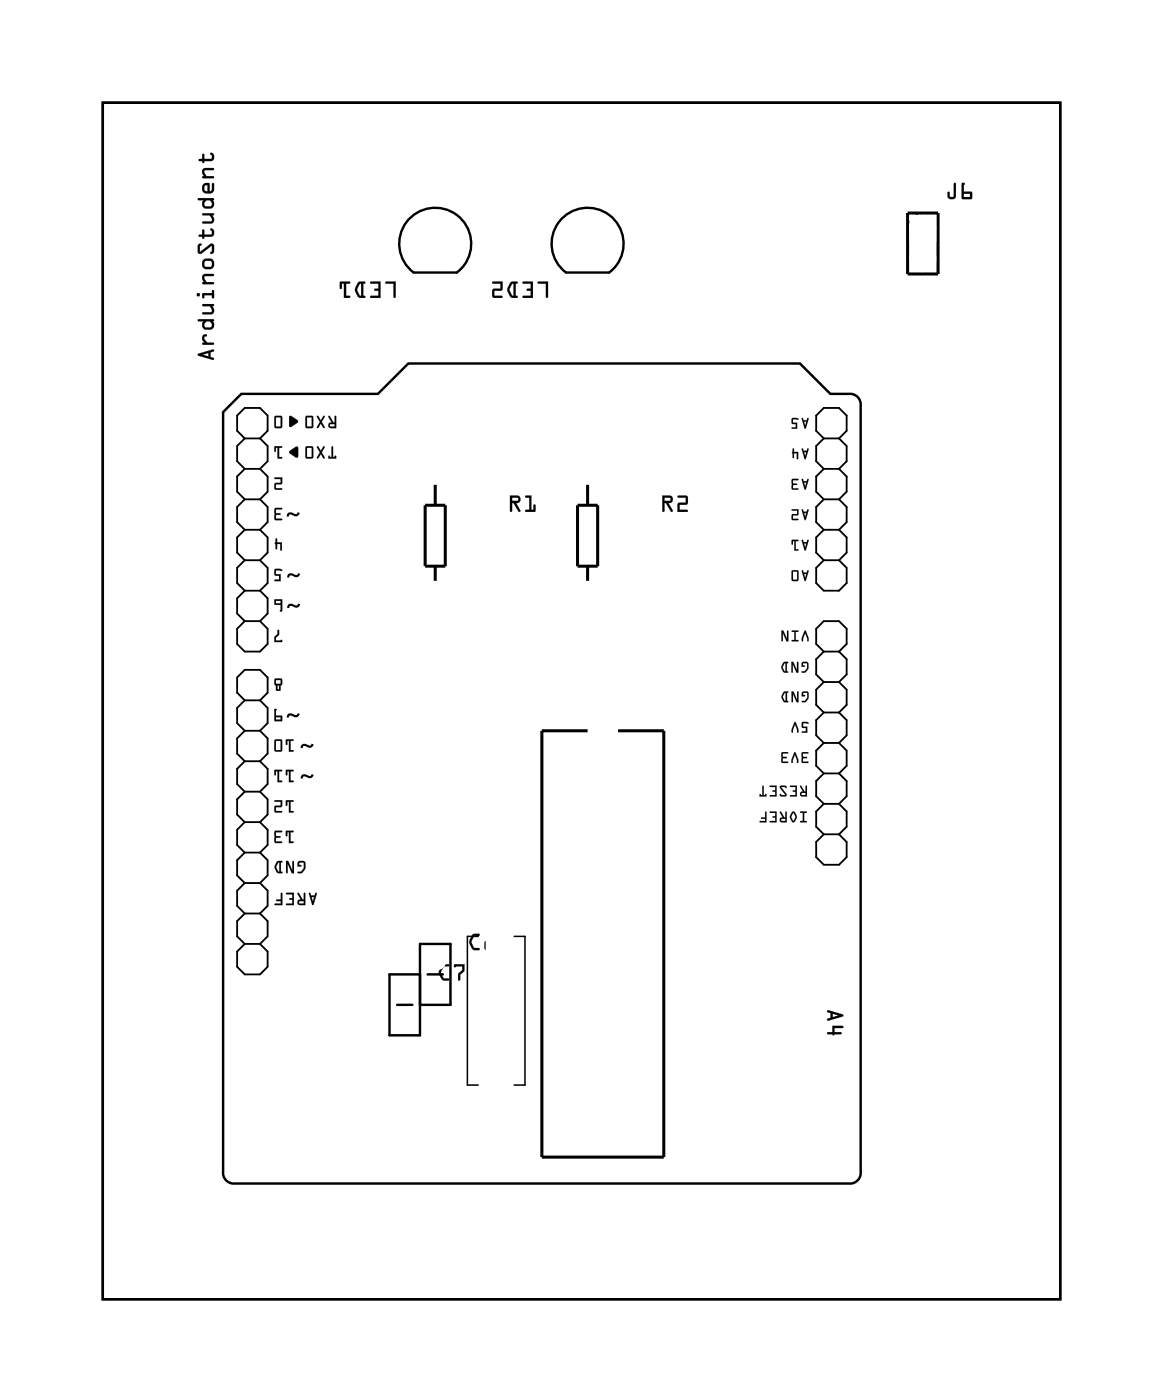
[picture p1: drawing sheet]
<svg xmlns="http://www.w3.org/2000/svg" width="97mm" height="117mm" viewBox="0 0 97 117" stroke-linecap="round" stroke-linejoin="round" font-family="sans-serif">
<path d="M8.6 8.6h79.8v99.8h-79.8zM34.4 18a3 3 0 0 1 4.2 .5 3 3 0 0 1-.5 4.2h-3.6a3 3 0 0 1-.1-4.7zM47.1 18a3 3 0 0 1 4.2 .5 3 3 0 0 1-.5 4.2h-3.6a3 3 0 0 1-.1-4.7zM20.1 32.9h11.4l2.5-2.6h32.7l2.5 2.6h1.5a.9 .9 0 0 1 1 .9v63.9a.9 .9 0 0 1-1 1h-51.1a.9 .9 0 0 1-1-1v-63.3zM33.1 83.8h1.3M35 81.3h-2.5v5.1h2.5v-7.7h2.5v5.1h-2.5M35.6 81.3h1.3" fill="none" stroke="#000" stroke-width=".2"/>
<path d="M8.6 8.6h79.8v99.8h-79.8z" fill="none" stroke="#000" stroke-width=".08"/>
<g fill="none" stroke="#000" stroke-width=".15">
<path d="M20.4 39.1h1.3M20.4 36.6h1.3M20.4 36.6l-.6-.7v-1.2l.6-.7h1.3l.6 .7v1.2l-.6 .7M20.4 36.6l-.6 .6v1.3l.6 .6M20.4 39.1l-.6 .6v1.3l.6 .6M21.7 36.6l.6 .6v1.3l-.6 .6M21.7 39.1l.6 .6v1.3l-.6 .6M68.7 36.6l-.7-.7v-1.2l.7-.7h1.2l.7 .7v1.2l-.7 .7M68.7 36.6l-.7 .6v1.3l.7 .6M68.7 39.1l-.7 .6v1.3l.7 .6M68.7 39.1h1.2M68.7 36.6h1.2"/>
<path d="M69.9 39.1l.7 .6v1.3l-.7 .6M69.9 36.6l.7 .6v1.3l-.7 .6M20.4 41.6h1.3M20.4 46.7h1.3M20.4 44.2h1.3M20.4 49.3h1.3M20.4 51.8l-.6 .6v1.3l.6 .6h1.3l.6-.6v-1.3l-.6-.6M20.4 58.4l-.6-.6v-1.3l.6-.6h1.3l.6 .6v1.3l-.6 .6M20.4 41.6l-.6 .7v1.3l.6 .6M20.4 44.2l-.6 .6v1.3l.6 .6M20.4 46.7l-.6 .7v1.2l.6 .7M20.4 49.3l-.6 .6v1.3l.6 .6"/>
<path d="M20.4 58.4l-.6 .6v1.3l.6 .7M20.4 58.4h1.3M20.4 51.8h1.3M21.7 41.6l.6 .7v1.3l-.6 .6M21.7 44.2l.6 .6v1.3l-.6 .6M21.7 46.7l.6 .7v1.2l-.6 .7M21.7 49.3l.6 .6v1.3l-.6 .6M21.7 58.4l.6 .6v1.3l-.6 .7M68.7 41.6l-.7 .7v1.3l.7 .6M68.7 44.2l-.7 .6v1.3l.7 .6M68.7 46.7l-.7 .7v1.2l.7 .7h1.2l.7-.7v-1.2l-.7-.7M68.7 54.3l-.7-.6v-1.3l.7-.6h1.2l.7 .6v1.3l-.7 .6"/>
<path d="M68.7 54.3l-.7 .7v1.3l.7 .6M68.7 56.9l-.7 .6v1.3l.7 .6M68.7 59.4l-.7 .7v1.2l.7 .7M68.7 41.6h1.2M68.7 46.7h1.2M68.7 44.2h1.2M68.7 54.3h1.2M68.7 56.9h1.2M68.7 59.4h1.2M69.9 41.6l.7 .7v1.3l-.7 .6M69.9 44.2l.7 .6v1.3l-.7 .6M69.9 54.3l.7 .7v1.3l-.7 .6"/>
<path d="M69.9 56.9l.7 .6v1.3l-.7 .6M69.9 59.4l.7 .7v1.2l-.7 .7M20.4 78.7l-.6 .7v1.2l.6 .7h1.3l.6-.7v-1.2l-.6-.7M20.4 78.7h1.3M20.4 76.2l-.6 .6v1.3l.6 .6M20.4 61l-.6 .6v1.3l.6 .6M20.4 63.5l-.6 .6v1.3l.6 .6M20.4 66l-.6 .7v1.2l.6 .7M20.4 68.6l-.6 .6v1.3l.6 .6M20.4 71.1l-.6 .6v1.3l.6 .7M20.4 73.7l-.6 .6v1.3l.6 .6M20.4 73.7h1.3"/>
<path d="M20.4 76.2h1.3M20.4 71.1h1.3M20.4 66h1.3M20.4 68.6h1.3M20.4 63.5h1.3M20.4 61h1.3M21.7 61l.6 .6v1.3l-.6 .6M21.7 63.5l.6 .6v1.3l-.6 .6M21.7 66l.6 .7v1.2l-.6 .7M21.7 68.6l.6 .6v1.3l-.6 .6M21.7 71.1l.6 .6v1.3l-.6 .7M21.7 73.7l.6 .6v1.3l-.6 .6"/>
<path d="M21.7 76.2l.6 .6v1.3l-.6 .6M68.7 62l-.7 .6v1.3l.7 .6M68.7 64.5l-.7 .6v1.3l.7 .6M68.7 67l-.7 .7v1.3l.7 .6M68.7 69.6l-.7 .6v1.3l.7 .6h1.2l.7-.6v-1.3l-.7-.6M68.7 62h1.2M68.7 64.5h1.2M68.7 69.6h1.2M68.7 67h1.2M69.9 62l.7 .6v1.3l-.7 .6M69.9 64.5l.7 .6v1.3l-.7 .6M69.9 67l.7 .7v1.3l-.7 .6"/>
</g>
<g fill="#000">
<path d="M22.9 37.2l.6 .1-.2 .1v.7h.2v.1l-.4 .1v-.9h-.1v.2l-.1 .1zM22.9 39.8h.6v.6h-.5v.3h.5v.1l-.5 .1-.1-.1v-.5h.5v-.3h-.5zM24.1 34.7h.2l.5 .5-.6 .4-.1-.1zM24.1 37.6l.6-.3h.1v.8l-.1 .1-.6-.4zM23 44.9h.1v.3h.4l-.1 .7v-.5h-.3v.4h-.1l-.1-.5zM23.1 52.5l.2 .1v.3l-.3 .3v.2h.5v.1l-.6 .1v-.5l.2-.2zM22.9 47.5l.4-.1a.11 .11 0 0 1 .2 .1 .11 .11 0 0 1-.1 .1h-.4v.3h.4v.6h-.5v-.2h.4v-.3l-.4-.1zM22.9 42.4h.6v.1h-.5v.3l.4 .1-.4 .1v.3h.5v.1h-.5l-.1-.1z"/>
<path d="M79.5 15.3h.2v1a.37 .37 0 0 1-.4 .3 .37 .37 0 0 1-.3-.3v-.2a.1 .1 0 0 1 .1-.1 .1 .1 0 0 1 .1 .1v.3h.3zM79.5 15.3v1.1h-.3l-.1-.4h-.1v.3a.35 .35 0 0 0 .3 .3 .35 .35 0 0 0 .4-.3v-1zM80.2 15.3l.1-.1a.09 .09 0 0 1 .1 .1 .09 .09 0 0 1-.1 .1v.6h.7v.6h-.9zM80.2 15.3v1.3h.8v-.6h-.7v-.6l.1-.1zM80.3 16.2v.2h.5v-.2zM80.3 16.2h.6v.2h-.6z"/>
<path d="M79.5 15.3h.2v1a.36 .36 0 0 1-.4 .3 .36 .36 0 0 1-.3-.3v-.3h.1l.1 .4h.3zM80.2 15.3h.2l-.1 .1v.6h.7v.6h-.8zM80.3 16.2v.2h.5v-.2z"/>
<path d="M16.5 29.5l1.3-.4v.2l-.3 .1v.4l.3 .1v.1l-1.3-.3zM16.5 29.5v.2l1.3 .3v-.2h-.3v-.4l.3-.1v-.2zM16.9 29.6l.5 .1v-.3zM16.9 29.6l.5-.2v.3zM16.9 28l.2-.1a.11 .11 0 0 1 .2 .1 .11 .11 0 0 1-.2 .1l-.1 .2 .3 .3h.5a.1 .1 0 0 1 0 .1 .1 .1 0 0 1 0 .1h-.9a.1 .1 0 0 1-.1-.1 .1 .1 0 0 1 .1-.1h.1l-.2-.2zM16.9 28v.4l.2 .2h-.2v.1h.9v-.1h-.5l-.3-.3v-.2l.2-.2zM16.5 26.6h1.3a.1 .1 0 0 1 .1 .1 .11 .11 0 0 1-.2 .1l.1 .2-.1 .4-.2 .1h-.4l-.3-.3 .2-.4h-.5zM16.5 26.7v.1h.5l-.1 .4 .1 .2 .6 .1 .2-.2v-.3l-.1-.2 .1-.1v-.1zM17.2 26.8l-.2 .2 .1 .3h.5l.1-.3-.2-.2zM17.2 26.8h.3l.2 .2-.1 .3h-.5l-.1-.3zM16.9 25.4h.9a.1 .1 0 0 1 0 .1 .1 .1 0 0 1-.1 0 .4 .4 0 0 1-.1 .7h-.7a.1 .1 0 0 1-.1-.1 .1 .1 0 0 1 .1-.1h.7l.1-.2-.2-.3h-.6zM16.9 25.4v.1h.6l.2 .5-.1 .1h-.7v.1h.7a.35 .35 0 0 0 .2-.5l-.1-.2h.1v-.1zM16.9 24.5l.8-.1v-.1a.1 .1 0 0 1 .1-.1 .1 .1 0 0 1 0 .1v.5a.1 .1 0 0 1 0 .1 .1 .1 0 0 1-.1-.1v-.2h-.7v.2a.1 .1 0 0 1-.1 .1 .1 .1 0 0 1-.1-.1zM16.9 24.5v.4l.1-.1v-.2h.7v.3l.1-.1v-.6h-.1v.3zM16.4 24.6a.15 .15 0 0 1 .3 0 .15 .15 0 0 1-.3 0zM16.4 24.6a.15 .15 0 0 0 .3 0 .15 .15 0 0 0-.3 0zM16.9 22.9l.2-.1h.7a.1 .1 0 0 1 0 .1 .1 .1 0 0 1 0 .1h-.7l-.1 .2 .2 .3h.6a.1 .1 0 0 1 0 .1 .1 .1 0 0 1 0 .1h-.9a.1 .1 0 0 1-.1-.1 .11 .11 0 0 1 .2-.1l-.2-.3zM16.9 22.9v.3l.1 .3-.1 .1v.1h.9v-.2h-.6l-.2-.3 .1-.2h.7v-.1h-.7zM16.8 22a.51 .51 0 0 1 1 0 .51 .51 0 0 1-1 0zM16.9 22a.49 .49 0 0 0 .9 0 .49 .49 0 0 0-.9 0zM17.1 21.8l-.1 .3 .1 .1 .4 .1 .1-.1v-.4zM17.1 21.8h.5l.1 .1v.3l-.2 .1h-.4l-.1-.2zM16.5 20.4l.2-.1a.13 .13 0 0 1 .1 .1 .13 .13 0 0 1-.1 .1v.5l.8-.6h.3v.6l-.2 .2a.13 .13 0 0 1-.1-.2 .13 .13 0 0 1 .2-.1l-.1-.4-.8 .6a.21 .21 0 0 1-.2 .1 .21 .21 0 0 1-.1-.2zM16.6 20.4l-.1 .6a.2 .2 0 0 0 .3 .1l.8-.6 .1 .4-.2 .2 .2 .1 .1-.2v-.5a.19 .19 0 0 0-.1-.2 .19 .19 0 0 0-.2 .1l-.8 .6-.1-.5 .2-.1zM16.9 19.2h.1v.4h.6l.1-.3-.2-.1v-.1a.21 .21 0 0 1 .3 0 .21 .21 0 0 1 0 .2v.3l-.1 .1h-.7v.2h-.1l-.1-.2-.2 .1a.1 .1 0 0 1-.1-.1 .1 .1 0 0 1 .1-.1h.2zM16.9 19.2v.4h-.3v.1h.3v.2h.1v-.2h.6a.37 .37 0 0 0 .2-.3 .37 .37 0 0 0-.2-.4l-.1 .1 .2 .2v.2l-.1 .1h-.6v-.4zM16.9 17.8h.9a.1 .1 0 0 1 0 .1 .1 .1 0 0 1-.1 .1 .4 .4 0 0 1-.1 .7h-.7a.1 .1 0 0 1-.1-.1 .1 .1 0 0 1 .1-.1h.7l.1-.2-.2-.3h-.6zM16.9 17.8v.1l.6 .1 .2 .4-.1 .1h-.7v.1h.7a.35 .35 0 0 0 .2-.5l-.1-.1 .1-.1v-.1zM16.5 16.5h1.3a.1 .1 0 0 1 .1 .1 .11 .11 0 0 1-.2 .1l.1 .2-.1 .4-.2 .1h-.4l-.3-.3 .2-.4h-.5zM16.5 16.6v.1h.5l-.1 .4 .1 .3h.6l.2-.2v-.3l-.1-.2 .1-.1v-.1zM17.2 16.7l-.2 .2 .1 .3h.5l.1-.3-.2-.2zM17.2 16.7h.3l.2 .2-.1 .3h-.5l-.1-.3zM17 15.3h.2h.3v.7l.2-.2v-.4a.1 .1 0 0 1 .1-.1 .1 .1 0 0 1 0 .1v.4v.2l-.2 .1h-.4l-.3-.2-.1-.4zM16.9 15.4v.4l.1 .3h.5l.3-.1v-.7h-.1v.5l-.2 .2-.1-.7h-.2zM17.1 15.5l-.1 .3 .3 .2v-.6zM17.1 15.5l.2-.1v.6l-.3-.1zM16.9 14.1l.2-.1h.7a.1 .1 0 0 1 0 .1 .1 .1 0 0 1 0 .1h-.7l-.1 .2 .2 .3h.6a.1 .1 0 0 1 0 .1 .1 .1 0 0 1 0 .1h-.9a.11 .11 0 0 1-.1-.2 .1 .1 0 0 1 .2 0l-.2-.3zM16.9 14.1v.3l.1 .3h-.1v.1h.9v-.1h-.6l-.2-.3 .1-.2h.7v-.2h-.7zM16.9 12.8l.1 .1v.4l.6-.1 .1-.2-.2-.1v-.1a.21 .21 0 0 1 .3 0 .21 .21 0 0 1 0 .2v.3l-.1 .1h-.7v.2h-.1l-.1-.2h-.2a.1 .1 0 0 1-.1-.1 .1 .1 0 0 1 .1-.1l.2 .1zM16.9 12.9v.4h-.3v.1h.3v.2h.1v-.2h.6a.37 .37 0 0 0 .2-.3 .37 .37 0 0 0-.2-.4l-.1 .1 .2 .2v.2l-.1 .1h-.6v-.4z"/>
<path d="M16.5 29.5l1.3-.3v.1l-.3 .1v.4l.3 .1v.1l-1.3-.3zM16.9 29.6l.5 .1v-.3zM16.9 28l.2-.1a.1 .1 0 0 1 .1 .1 .1 .1 0 0 1-.1 .1l-.1 .2 .3 .3h.5v.1h-.9v-.1h.1l-.1-.3zM16.5 26.6h1.3v.1l-.1 .1 .1 .2v.3l-.2 .2h-.6l-.2-.3 .2-.4h-.5zM17.2 26.8l-.2 .2 .1 .3h.5l.1-.3-.2-.2zM16.9 25.4h.9v.1h-.1a.38 .38 0 0 1 .2 .4 .38 .38 0 0 1-.3 .3h-.7v-.1l.7-.1h.1l-.2-.5h-.6zM16.9 24.5l.8-.1v-.2h.1v.6l-.1 .1v-.3h-.7v.2l-.1 .1zM16.4 24.6a.15 .15 0 0 1 .3 0 .15 .15 0 0 1-.3 0zM16.9 22.9h.2h.7v.1h-.7l-.1 .1 .2 .4h.6v.2h-.9v-.1l.1-.1-.2-.3zM16.8 22a.5 .5 0 0 1 1 0 .5 .5 0 0 1-1 0zM17.1 21.8l-.1 .3 .1 .2h.4l.1-.1 .1-.3-.1-.1zM16.5 20.4l.2-.1 .1 .1-.1 .1v.5l.8-.6 .2-.1 .1 .2v.5l-.1 .2-.2-.1 .2-.2-.1-.4-.8 .6-.2 .1-.1-.2zM16.9 19.2h.1v.4h.6l.1-.3-.2-.1 .1-.1a.35 .35 0 0 1 .3 .3 .35 .35 0 0 1-.3 .3h-.6v.2h-.1l-.1-.2h-.2v-.1h.2zM16.9 17.8h.9v.1l-.1 .1a.38 .38 0 0 1 .2 .3 .38 .38 0 0 1-.3 .3h-.7v-.1h.7l.1-.1-.2-.4h-.6zM16.5 16.6l1.3-.1v.1l-.1 .1 .1 .2v.3l-.2 .2h-.6l-.2-.3 .2-.4h-.5zM17.2 16.7l-.2 .2 .1 .3h.5l.1-.3-.2-.2zM17 15.4l.2-.1h.2l.1 .7 .2-.2v-.5h.1v.7l-.3 .1h-.5l-.2-.3 .1-.3zM17.1 15.5l-.1 .4 .3 .1v-.6zM16.9 14.1l.2-.1h.7v.2h-.7l-.1 .1 .2 .4h.6v.1h-.9v-.1h.1l-.2-.3zM16.9 12.9h.1v.4h.6l.1-.3-.2-.1 .1-.2a.35 .35 0 0 1 .3 .4 .35 .35 0 0 1-.3 .3h-.6v.2h-.1l-.1-.2h-.2v-.1h.2z"/>
<path d="M22.9 34.7h.5l.1 .1v.8l-.1 .1h-.4l-.1-.1zM23 34.8v.8h.4v-.8z"/>
<path d="M22.9 34.7h.5l.1 .1v.8l-.1 .1h-.4l-.1-.1zM22.9 34.7v.9l.1 .1h.4l.1-.1v-.8l-.1-.1zM23 34.8v.8h.4v-.8zM23 34.8h.4v.8h-.4z"/>
<path d="M22.9 37.2l.6 .1v.1h-.2v.7h.2v.2h-.4v-.9h-.1v.3h-.1zM22.9 37.2v.5l.1-.1v-.3h.1v1l.4-.1v-.1h-.2v-.8h.2z"/>
<path d="M22.9 39.8h.6v.6h-.5v.3h.5v.2h-.5l-.1-.1v-.5h.5v-.3h-.5zM22.9 39.8v.1h.5v.4h-.5v.5h.1h.5v-.1h-.5v-.3h.5v-.6z"/>
<path d="M24.1 34.7h.2l.6 .5-.7 .4-.1-.1zM24.2 34.7l-.1 .8 .1 .1 .6-.4z"/>
<path d="M24.1 37.6l.6-.4 .1 .1v.8l-.1 .1-.6-.4zM24.2 37.6v.2l.5 .3h.1v-.8h-.1z"/>
<path d="M27.6 37.2l.2 .1v.8l.2-.1v.3h-.6v-.3l.2 .1zM26.4 37.2l.1 .1 .2 .3 .2-.3h.2l-.3 .4 .3 .4-.1 .1-.3-.3-.2 .3h-.1l.3-.5zM25.5 37.3l.5-.1 .1 .1v.8l-.1 .1-.4 .1-.1-.1zM25.6 37.4v.7h.4v-.7z"/>
<path d="M27.4 34.7h.1l.3 .5h.1v-.5h.1v1h-.4a.24 .24 0 0 1-.2-.3 .24 .24 0 0 1 .2-.2zM27.5 35.4v.2h.4v-.2zM26.4 34.7h.1l.2 .4 .2-.4h.2l-.3 .5 .3 .4-.1 .1-.3-.4-.2 .4h-.1l.3-.5zM25.5 34.7h.5l.1 .1v.8l-.1 .1h-.4l-.1-.1zM25.6 34.8v.8h.4v-.8z"/>
<path d="M27.6 37.2l.2 .1v.8l.2-.1v.3h-.6v-.3l.2 .1zM27.7 37.2l-.1 .9h-.1l-.1-.1v.3h.6v-.3l-.1 .1h-.1v-.8zM26.4 37.2h.1l.2 .4 .2-.4 .2 .1-.3 .4 .3 .4-.1 .2-.3-.4-.2 .3h-.1l.3-.5zM26.4 37.2l.3 .5-.3 .5h.1l.2-.3 .3 .3 .1-.1-.3-.4 .3-.4h-.2l-.2 .3-.2-.3zM25.5 37.3l.5-.1 .1 .1v.8l-.1 .1-.4 .1-.1-.1zM25.5 37.3v.9h.1h.4l.1-.1v-.8l-.1-.1zM25.6 37.4v.7h.4v-.7zM25.6 37.3h.4v.8h-.4z"/>
<path d="M27.4 34.7h.1l.3 .5h.1v-.5h.1v1h-.4a.24 .24 0 0 1-.2-.3 .24 .24 0 0 1 .2-.2zM27.4 34.7l.3 .5a.23 .23 0 0 0-.3 .2 .23 .23 0 0 0 .2 .3h.4v-1h-.1v.5h-.1l-.3-.5zM27.5 35.4v.2h.4v-.2zM27.5 35.4h.4v.2h-.4zM26.4 34.7h.1l.2 .4 .2-.4h.2l-.3 .5 .3 .4-.1 .1-.3-.4-.2 .4h-.1l.3-.5zM26.4 34.7l.3 .5-.3 .5h.1l.2-.4 .3 .4 .1-.1-.3-.4 .3-.5h-.2l-.2 .4-.2-.4zM25.5 34.7h.5l.1 .1v.8l-.1 .1h-.4l-.1-.1zM25.5 34.7v.9l.1 .1h.4l.1-.1v-.8l-.1-.1zM25.6 34.8v.8h.4v-.8zM25.6 34.8h.4v.8h-.4z"/>
<path d="M32.1 23.5h.9l-.1 1.3h-.1v-1.1h-.6zM30.9 23.5h.8v1.3h-.8v-.1h.6v-.4l-.3-.1v-.1h.3v-.4h-.6zM29.8 23.6l.6-.1 .1 .1-.2 .1v1h.1v.1h-.5a.8 .8 0 0 1-.1-1.2zM30 23.7l-.2 .5 .2 .4 .1 .1v-1zM28.3 23.5h.9l-.1 .2h-.3v1h.3v.1h-.4v-1.1h-.2v.4h-.1z"/>
<path d="M32.1 23.5h.9v1.3a.1 .1 0 0 1-.1 .1 .1 .1 0 0 1-.1-.1v-1.1h-.6zM32.1 23.5l.1 .1 .6 .1v1.1h.1l.1-1.3zM30.9 23.5h.8v1.4h-.8a.1 .1 0 0 1-.1-.1 .1 .1 0 0 1 .1-.1h.6v-.4h-.2a.1 .1 0 0 1-.1-.1 .1 .1 0 0 1 .1-.1h.2v-.4h-.6zM30.9 23.5v.1l.6 .1v.4h-.3v.1h.3v.5h-.6v.1h.8v-1.3zM29.8 23.6l.6-.1a.1 .1 0 0 1 .1 .1 .1 .1 0 0 1-.1 .1h-.1v1h.1a.1 .1 0 0 1 .1 .1 .1 .1 0 0 1-.1 .1l-.5-.1-.3-.4v-.3zM29.8 23.6l-.2 .4v.3l.3 .5h.5v-.1h-.1v-1l.1-.1v-.1h-.4zM30 23.7l-.2 .5 .2 .4 .1 .1v-1zM30 23.7h.1v1l-.1-.1-.2-.4zM28.3 23.5h.8a.1 .1 0 0 1 .1 .1 .1 .1 0 0 1-.1 .1h-.3v1h.3a.1 .1 0 0 1 .1 .1 .1 .1 0 0 1-.1 .1h-.4v-1.2h-.2v.3a.1 .1 0 0 1-.1 .1 .1 .1 0 0 1-.1-.1zM28.4 23.5v.6l.1-.1v-.3h.2v1.1h.4v-.1h-.3v-1l.3-.1 .1-.1z"/>
<path d="M44.8 23.5h.9l-.1 1.3h-.1v-1.1h-.6zM43.6 23.5h.8v1.3h-.8v-.1h.6v-.4l-.3-.1v-.1h.3v-.4h-.6zM42.5 23.6l.6-.1 .1 .1-.2 .1v1h.1v.1h-.5a.8 .8 0 0 1-.1-1.2zM42.7 23.7l-.2 .5 .2 .4 .1 .1v-1zM41 23.5h.9l-.1 .7-.6 .1v.4h.6v.1h-.6l-.2-.1 .1-.6h.6v-.4h-.6z"/>
<path d="M44.8 23.5h.9v1.3a.1 .1 0 0 1-.1 .1 .1 .1 0 0 1-.1-.1v-1.1h-.6zM44.8 23.5l.1 .1 .6 .1v1.1h.1l.1-1.3zM43.6 23.5h.8v1.4h-.8a.1 .1 0 0 1-.1-.1 .1 .1 0 0 1 .1-.1h.6v-.4h-.2a.1 .1 0 0 1-.1-.1 .1 .1 0 0 1 .1-.1h.2v-.4h-.6zM43.6 23.5v.1l.6 .1v.4h-.3v.1h.3v.5h-.6v.1h.8v-1.3zM42.5 23.6l.6-.1a.1 .1 0 0 1 .1 .1 .1 .1 0 0 1-.1 .1h-.1v1h.1a.1 .1 0 0 1 .1 .1 .1 .1 0 0 1-.1 .1l-.5-.1-.3-.4v-.3zM42.5 23.6l-.2 .4v.3l.3 .5h.5v-.1h-.1v-1l.1-.1v-.1h-.4zM42.7 23.7l-.2 .5 .2 .4 .1 .1v-1zM42.7 23.7h.1v1l-.1-.1-.2-.4zM41 23.5h.9l-.1 .7-.6 .1v.4h.6a.1 .1 0 0 1 .1 .1 .1 .1 0 0 1-.1 .1h-.6l-.2-.2 .1-.6h.6v-.4h-.6zM41.1 23.5v.1l.6 .1v.4h-.6l-.1 .6 .2 .1h.6v-.1h-.6v-.5h.6l.1-.7z"/>
<path d="M66.8 40h.1l.1 .1h.2l.1-.1h.1l-.3 .8zM67 40.3l.1 .3 .1-.3zM66 40h.5v.1h-.4v.2l.3 .1-.3 .1v.2h.4v.1h-.5z"/>
<path d="M66.8 37.4h.1l.1 .2h.2l.1-.2h.1l-.3 .9zM67 37.7l.1 .3 .1-.3zM66.1 37.4h.1v.3h.3v.6l-.1-.1v-.4h-.2v.4h-.1l-.1-.4z"/>
<path d="M66.8 34.9h.1l.1 .2h.2l.1-.2h.1l-.3 .9zM67 35.2l.1 .3 .1-.3zM66 34.9h.4a.1 .1 0 0 1 .1 0 .1 .1 0 0 1 0 .1h-.4v.3h.3v.5h-.4v-.1h.3v-.3l-.3-.1z"/>
<path d="M66.8 40h.1l.1 .1h.2l.1-.2 .1 .1-.3 .9-.1-.1zM66.8 40l.3 .8 .3-.8h-.1l-.1 .1h-.2l-.1-.1zM67 40.3l.1 .3 .1-.3zM67 40.2h.2l-.1 .4zM66 40h.6l-.1 .1h-.4v.2l.3 .1-.3 .1v.2h.4v.1l-.4 .1-.1-.1zM66 40v.8h.5v-.1h-.4v-.2l.3-.1-.3-.1v-.3h.4z"/>
<path d="M66.8 37.4h.1l.1 .2h.2l.1-.2h.1l-.3 .9h-.1zM66.8 37.4l.3 .9 .3-.8-.1-.1-.1 .2h-.2l-.1-.2zM67 37.7l.1 .3 .1-.3zM67 37.7h.2l-.1 .4zM66.1 37.4h.1v.3h.3v.6l-.1-.1v-.4h-.2v.4h-.1l-.1-.4zM66.1 37.4l-.1 .4 .1 .4h.1v-.4h.2v.4l.1 .1v-.6h-.3v-.3z"/>
<path d="M66.8 34.9h.1l.1 .2h.2l.1-.2h.1l-.3 .9-.1-.1zM66.8 34.9l.3 .9 .3-.9h-.1l-.1 .2h-.2l-.1-.2zM67 35.2l.1 .3 .1-.3zM67 35.2h.2l-.1 .3zM66 34.9h.4h.1v.1h-.4v.3l.3-.1v.6l-.4-.1v-.1l.3 .1v-.3l-.3-.1zM66 34.9v.4l.3 .1v.3h-.3v.1h.4v-.5h-.3v-.3h.4a.1 .1 0 0 0 0-.1 .1 .1 0 0 0-.1 0z"/>
<path d="M23 44.9h.1v.3h.4v.7h-.1v-.5h-.3v.4h-.1v-.4l-.1-.1zM23 44.9l-.1 .4 .1 .5h.1v-.4h.3v.5l.1-.7h-.4v-.3z"/>
<path d="M22.9 59.1l.2 .1-.1 .5h.5v.5l-.6-.1zM23 59.8v.2h.4v-.2z"/>
<path d="M22.9 56.6h.5l.1 .1v.3l-.1 .2v.4h-.4v-.4l-.1-.2zM23 56.7v.3h.4v-.3zM23.1 57.2v.3h.2v-.3z"/>
<path d="M22.9 50h.6v1l-.2-.1 .1-.4-.5-.1zM23 50.1v.2h.4v-.2z"/>
<path d="M22.9 59.1l.2 .1-.1 .5h.5v.5l-.6-.1zM22.9 59.1v1h.6v-.4h-.5l.1-.5zM23 59.8v.2h.4v-.2zM23 59.8h.4v.2h-.4z"/>
<path d="M22.9 56.6h.5l.1 .1v.3l-.1 .2v.4h-.4v-.4l-.1-.2zM22.9 56.6v.4l.1 .2v.4h.3l.1-.4 .1-.2v-.3l-.1-.1zM23 56.7v.3h.4v-.3zM23 56.7h.4v.3h-.4zM23.1 57.2v.3h.2v-.3zM23.1 57.2h.2v.3h-.2z"/>
<path d="M23.1 52.5l.2 .1v.3l-.3 .3v.2h.5v.2h-.6v-.5l.2-.2zM23.2 52.5l-.1 .4-.2 .2v.5l.6-.1v-.1h-.5v-.2l.3-.3v-.3z"/>
<path d="M22.9 50h.6v1l-.2-.1h.1v-.4l-.5-.1zM22.9 50v.4h.5l-.1 .5 .2 .1v-1zM23 50.1v.2h.4v-.2zM23 50.1h.4v.2h-.4z"/>
<path d="M22.9 47.5l.4-.1a.12 .12 0 0 1 .2 .1 .12 .12 0 0 1-.1 .1h-.4v.3h.4v.6h-.5v-.2h.4v-.3l-.4-.1zM22.9 47.5v.4l.4 .1v.3l-.4 .1 .5 .1v-.6h-.4v-.3h.5v-.1l-.2-.1z"/>
<path d="M22.9 42.4h.6v.1h-.5v.3l.4 .1-.4 .1v.3h.5v.1h-.5l-.1-.1zM22.9 42.4v.9l.1 .1h.5v-.1h-.5v-.3l.4-.1-.4-.1v-.3h.5v-.1z"/>
<path d="M42.5 41.3h.6a.32 .32 0 0 1 .3 .4 .32 .32 0 0 1-.4 .3l.4 .6a.1 .1 0 0 1-.1 .1 .1 .1 0 0 1-.1 0l-.4-.7h-.1v.6a.1 .1 0 0 1-.1 .1 .1 .1 0 0 1-.1-.1zM42.5 41.3l.1 1.4 .1-.1v-.7h.1l.4 .8 .2-.1-.4-.7a.31 .31 0 0 0 .4-.2 .31 .31 0 0 0-.3-.4zM42.7 41.5v.3l.5-.1-.1-.2zM42.7 41.5h.4l.1 .2-.5 .1zM43.8 41.4l.5-.1v1.2h.2v-.3a.1 .1 0 0 1 0-.1 .1 .1 0 0 1 .1 .1v.5h-.7a.1 .1 0 0 1-.1-.1 .1 .1 0 0 1 .1-.1h.2v-1h-.3zM43.8 41.4v.1h.3v1h-.3v.1l.8 .1v-.6h-.1v.4h-.2v-1.2z"/>
<path d="M42.5 41.3h.6a.32 .32 0 0 1 .3 .4 .32 .32 0 0 1-.4 .3l.4 .6-.2 .1-.4-.7h-.1v.6l-.1 .1zM42.7 41.5v.3l.5-.1-.1-.2zM43.8 41.4l.5-.1v1.2h.2v-.4h.1v.6l-.8-.1v-.1h.3v-1h-.3z"/>
<path d="M55.2 41.3h.6a.32 .32 0 0 1 .3 .4 .32 .32 0 0 1-.4 .3l.4 .6a.1 .1 0 0 1-.1 .1 .1 .1 0 0 1-.1 0l-.4-.7h-.1v.6a.1 .1 0 0 1-.1 .1 .1 .1 0 0 1-.1-.1zM55.2 41.3l.1 1.4 .1-.1v-.7h.1l.4 .8 .2-.1-.4-.7a.31 .31 0 0 0 .4-.2 .31 .31 0 0 0-.3-.4zM55.4 41.5v.3l.5-.1-.1-.2zM55.4 41.5h.4l.1 .2-.5 .1zM56.5 41.4l.7-.1 .1 .1v.7h-.7v.4h.6a.1 .1 0 0 1 .1 .1 .1 .1 0 0 1-.1 .1h-.7v-.7l.7-.1v-.4h-.7zM56.5 41.4v.1h.7v.4l-.7 .1v.7h.8v-.2h-.7v-.4l.7-.1v-.6l-.1-.1z"/>
<path d="M55.2 41.3h.6a.32 .32 0 0 1 .3 .4 .32 .32 0 0 1-.4 .3l.4 .6-.2 .1-.4-.7h-.1v.6l-.1 .1zM55.4 41.5v.3l.5-.1-.1-.2zM56.5 41.4l.7-.1 .1 .1v.7h-.7v.4h.7v.2h-.8v-.7l.7-.1v-.4h-.7z"/>
<path d="M66.9 55.3l.3-.1 .2 .1a.57 .57 0 0 1-.5 .8l-.1-.1h.3l.1-.2 .1-.4-.3-.1-.1 .2 .2 .1h-.3zM66 55.2h.1l.3 .7v-.6l.1-.1v.9h-.1l-.3-.7v.7h-.1zM65.3 55.3h.4h-.1v.7l.1 .1h-.4a.53 .53 0 0 1 0-.8zM65.4 55.3l-.2 .4 .3 .3v-.7z"/>
<path d="M66.9 55.2h.3l.2 .1v.5l-.3 .3h-.3l.3-.1 .1-.2 .1-.4-.3-.1-.1 .2h.2v.1h-.3zM66.9 55.3l-.1 .3h.3l-.2-.1v-.2h.3l.1 .4-.2 .3-.3 .1 .4-.1a.6 .6 0 0 0 .1-.8zM66 55.2h.1l.3 .7v-.6l.1-.1v.9h-.1l-.3-.7v.7h-.1zM66 55.2v.9h.1v-.7l.3 .7h.1v-.9l-.1 .1v.6l-.3-.7zM65.3 55.3l.4-.1-.1 .1v.7h.1v.1h-.4l-.2-.3v-.2zM65.3 55.3l-.2 .2v.3l.2 .3h.4v-.1h-.1v-.7l.1-.1zM65.4 55.3l-.2 .4 .3 .3v-.7zM65.4 55.3h.1v.7h-.1l-.2-.3z"/>
<path d="M67.1 52.6h.1l.2 .6v.3h-.1l-.2-.7-.2 .7h-.1v-.3zM66 52.6h.5v.1h-.2v.7h.2v.1h-.5v-.1h.2v-.7h-.2zM65.1 52.6h.2l.3 .7v-.7h.1v.9h-.1l-.4-.7v.6l-.1 .1z"/>
<path d="M66.9 57.7h.3l.2 .1a.57 .57 0 0 1-.5 .8l-.1-.1h.3l.2-.3v-.4h-.3l-.1 .2h.2l-.3 .1zM66 57.7h.1l.3 .7v-.7h.1l.1 .9h-.2l-.3-.7v.6h-.1zM65.3 57.7h.4l-.1 .1v.7h.1h-.4a.53 .53 0 0 1 0-.7zM65.4 57.8l-.2 .3 .3 .4v-.7z"/>
<path d="M66.8 47.6h.1l.1 .2h.2l.1-.2h.1l-.3 .9zM67 47.9l.1 .3 .1-.3zM66 47.6h.4h.1l.1 .8-.1 .1-.5-.1zM66.1 47.7v.7h.3v-.7z"/>
<path d="M66.8 45h.1l.1 .2h.2l.1-.2 .1 .1-.3 .8zM67 45.3l.1 .4 .1-.4zM66 45l.5 .1h-.2v.7h.2v.1h-.3v-.8h-.1v.3h-.1z"/>
<path d="M66.8 42.5h.1l.1 .2h.2l.1-.2h.1l-.3 .9zM67 42.8l.1 .3 .1-.3zM66 42.5h.6l-.1 .5h-.4v.3h.4v.1l-.5-.1v-.4h.4v-.3h-.4z"/>
<path d="M67.1 52.6h.1l.2 .6v.3h-.1l-.2-.7-.2 .7h-.1v-.3zM67.1 52.6l-.3 .6v.3h.1l.2-.7 .3 .7v-.3l-.2-.6zM66 52.6h.6l-.1 .1h-.2v.7h.2v.1h-.5v-.1h.2v-.7h-.2zM66 52.6v.1h.2v.7l-.2 .1h.5v-.1h-.2v-.7l.2-.1zM65.1 52.6h.2l.3 .7v-.7h.1v.9h-.1l-.3-.7v.6l-.2 .1zM65.1 52.6v.9l.1-.1v-.6l.4 .7h.1v-.9h-.1v.7l-.3-.7z"/>
<path d="M66.9 57.7h.3l.2 .1v.4l-.3 .4-.3-.1 .3-.1 .2-.2v-.4h-.3l-.1 .2h.2l-.3 .1zM66.9 57.7l-.1 .4 .3-.1h-.2v-.2h.3l.1 .4-.2 .3h-.3h.4a.6 .6 0 0 0 .1-.8zM66 57.7h.1l.3 .7v-.7h.2v.9h-.2l-.3-.7v.6h-.1zM66 57.7v.8h.1v-.7l.3 .8h.2l-.1-.9h-.1v.7l-.3-.7zM65.3 57.7h.4l-.1 .1v.7h.1v.1h-.4l-.1-.4-.1-.1zM65.3 57.7l-.1 .3v.2l.1 .3 .4 .1v-.1h-.1v-.7l.1-.1zM65.4 57.8l-.1 .3 .2 .4v-.7zM65.4 57.8h.1v.7l-.1-.1-.2-.2z"/>
<path d="M66.8 47.6h.1l.1 .2h.2l.1-.2h.1l-.3 .9-.1-.1zM66.8 47.6l.3 .9 .3-.9h-.1l-.1 .2h-.2l-.1-.2zM67 47.9l.1 .3 .1-.3zM67 47.9h.2l-.1 .3zM66 47.6h.4h.1l.1 .8-.1 .1h-.4l-.1-.1zM66 47.6v.8l.5 .1v-.1v-.8h-.1zM66.1 47.7v.7h.3v-.7zM66.1 47.7h.3v.7h-.3z"/>
<path d="M66.8 45h.1l.1 .2h.2l.1-.2 .1 .1-.3 .8h-.1zM66.8 45l.3 .9 .3-.8-.1-.1-.1 .2h-.2l-.1-.1zM67 45.3l.1 .4 .1-.4zM67 45.3h.2l-.1 .4zM66 45l.6 .1h-.1h-.2v.7h.2v.1h-.3v-.8h-.1v.3h-.1zM66 45v.4h.1v-.3h.1v.8h.3v-.1h-.2v-.7h.2z"/>
<path d="M66.8 42.5h.1l.1 .2h.2l.1-.2h.1l-.3 .9-.1-.1zM66.8 42.5l.3 .9 .3-.9h-.1l-.1 .2h-.2l-.1-.2zM67 42.8l.1 .3 .1-.3zM67 42.8h.2l-.1 .3zM66 42.5h.6l-.1 .5h-.4v.3h.4v.1h-.4l-.1-.1v-.4h.4v-.3h-.4zM66 42.5v.1h.4v.3h-.4v.4l.5 .1v-.1h-.4v-.3h.4l.1-.5z"/>
<path d="M23.8 69.3h.7l-.1 .1h-.2v.8h.2v.1h-.3v-.9h-.1l-.1 .3v.1zM22.9 69.3h.6v.1h-.5v.3l.4 .1-.4 .1v.3h.5v.1h-.5l-.1-.1z"/>
<path d="M23.8 66.8h.7l-.1 .1h-.2v.7h.2v.2h-.3v-.9h-.1l-.1 .3zM22.9 66.8l.6-.1v.6h-.5v.3h.5v.2h-.5l-.1-.1v-.5h.5v-.3h-.5z"/>
<path d="M23.8 64.2h.7l-.1 .1h-.2v.8h.2v.1h-.3v-.9h-.1l-.1 .3v.1zM22.9 64.2h.6v.1h-.2v.8h.2v.1h-.4v-.9h-.1v.3l-.1 .1z"/>
<path d="M23.8 61.7h.7l-.1 .1h-.2v.8h.2v.1h-.3v-.9h-.1l-.1 .3zM22.9 61.7h.5h.1v.9l-.1 .1h-.4l-.1-.1zM23 61.8v.8h.4v-.8z"/>
<path d="M23.8 69.3h.7l-.1 .1h-.2v.8h.2v.1h-.3v-.9h-.1v.3l-.1 .1zM23.8 69.3l.1 .4v-.3h.2v.9h.3v-.1h-.2v-.8h.2l.1-.1zM22.9 69.3h.6v.1h-.5v.3l.4 .1-.4 .1v.3h.5v.1h-.5l-.1-.1zM22.9 69.3v.9l.1 .1h.5v-.1h-.5v-.3l.4-.1-.4-.1v-.3h.5v-.1z"/>
<path d="M23.8 66.8h.7l-.1 .1h-.2v.7h.2v.2h-.3v-.9h-.1v.3h-.1zM23.8 66.8l.1 .4v-.3h.2v.9h.3v-.1l-.2-.1v-.7h.2l.1-.1zM22.9 66.8l.6-.1v.6h-.5v.3h.5v.2h-.5l-.1-.1v-.5h.5v-.3h-.5zM22.9 66.8v.1h.5v.3h-.5v.5l.1 .1h.5v-.1l-.5-.1v-.3h.5v-.6z"/>
<path d="M23.8 64.2h.7l-.1 .1h-.2v.8h.2v.1h-.3v-.9h-.1v.3l-.1 .1zM23.8 64.2l.1 .5v-.1v-.3h.2v.9h.3v-.1h-.2v-.8h.2l.1-.1zM22.9 64.2h.6v.1h-.2v.8h.2v.1h-.4v-.9h-.1v.3l-.1 .1zM22.9 64.2v.5l.1-.1v-.3h.1v.9h.4v-.1h-.2v-.8h.2v-.1z"/>
<path d="M23.8 61.7h.7l-.1 .1h-.2v.8h.2v.1h-.3v-.9h-.1v.3h-.1zM23.8 61.7l.1 .4v-.3h.2v.9h.3v-.1h-.2v-.8h.2l.1-.1zM22.9 61.7h.5h.1v.9l-.1 .1h-.4l-.1-.1zM22.9 61.7v.9l.1 .1h.4l.1-.1v-.8l-.1-.1zM23 61.8v.8h.4v-.8zM23 61.8h.4v.8h-.4z"/>
<path d="M24.9 71.9l.4-.1 .1 .1a.65 .65 0 0 1-.5 .9l-.1-.1h.3l.2-.3v-.4l-.3-.1-.1 .2h.2v.1l-.3 .1zM23.8 71.8h.2l.4 .8v-.7l.1-.1v1h-.2l-.3-.8v.8h-.2zM23.1 71.9l.4-.1v.1h-.1v.8l.1 .1h-.4a.6 .6 0 0 1 0-.9zM23.2 71.9l-.2 .4 .2 .4h.1v-.8z"/>
<path d="M24.9 71.9l.4-.1 .1 .1v.6l-.2 .3h-.3h-.1l.3-.1 .2-.3v-.4h-.3l-.1 .1h.2v.1l-.3 .1zM24.9 71.9l-.1 .4 .3-.1h-.2v-.2l.4-.1v.5l-.2 .3h-.3v.1h.4a.68 .68 0 0 0 .1-1zM23.8 71.8h.2l.4 .8v-.7l.1-.1v1h-.2l-.3-.8v.8h-.2zM23.8 71.8l.1 1h.1v-.8l.3 .8h.2v-.9h-.1v.7l-.4-.8zM23.1 71.9l.1-.1h.3l-.1 .1v.8h.1v.1h-.4l-.2-.3v-.2zM23.1 71.9l-.2 .3v.3l.2 .3h.4v-.1h-.1v-.8h.1zM23.2 72l-.2 .3 .2 .4h.1v-.8zM23.2 71.9h.1v.8h-.1l-.2-.3z"/>
<path d="M25.8 74.5h.1v.2h.3l.1-.2h.1l-.3 1-.1-.1zM26 74.8l.1 .4 .1-.4zM24.8 74.5h.1l.3 .5h.1v-.5h.1v1h-.4a.24 .24 0 0 1-.2-.3 .24 .24 0 0 1 .3-.2zM24.9 75.2l.1 .2h.3v-.2zM23.9 74.5h.6v1h-.7l.1-.1h.5v-.4h-.3l.3-.1v-.3h-.5zM23.4 74.5h.1v1h-.6v-.1h.5v-.2l-.4-.1 .4-.1z"/>
<path d="M25.8 74.5h.1v.2h.3l.1-.2h.1l-.3 1-.1-.1zM25.8 74.5l.2 .9 .1 .1 .3-1h-.1l-.1 .2h-.3v-.2zM26 74.8l.1 .4 .1-.4zM26 74.8h.2l-.1 .4zM24.8 74.5h.1l.3 .5h.1v-.5h.2v1h-.5a.24 .24 0 0 1-.2-.3 .24 .24 0 0 1 .3-.2zM24.8 74.5l.3 .5a.23 .23 0 0 0-.3 .2 .23 .23 0 0 0 .2 .3h.4v-1h-.1v.5h-.1l-.3-.5zM24.9 75.2l.1 .1 .3 .1v-.2zM24.9 75.2h.4v.2h-.3zM23.8 74.5h.7v1h-.7l.1-.1h.5v-.4h-.3l.3-.1v-.3h-.5zM23.9 74.5v.1h.5v.3l-.3 .1h.3v.4h-.5l-.1 .1h.7v-1zM23.4 74.5h.1v1h-.6v-.1h.5v-.2l-.4-.1 .1-.1h.3zM23.4 74.5v.5l-.4 .1 .4 .1v.2h-.5v.1h.6v-1z"/>
<path d="M39.4 78l.5-.1a.1 .1 0 0 1 .1 .1 .1 .1 0 0 1-.1 .1h-.4l-.2 .5 .2 .5h.4a.1 .1 0 0 1 .1 .1 .1 .1 0 0 1-.1 .1l-.5-.1-.3-.5v-.2zM39.4 78l-.2 .4a.83 .83 0 0 0 .3 .8h.4h.1l-.1-.1h-.4l-.2-.4v-.2l.2-.4 .4-.1h.1l-.1-.1h-.3zM40.6 77.9h.5v.6l.2 .2v.4l-.2 .1-.6 .1-.1-.2v-.4l.1-.2zM40.6 77.9v.6l-.2 .2v.4l.1 .1h.6l.1-.1v-.4l-.1-.2v-.6zM40.5 78.7v.4h.6v-.4zM40.5 78.6h.6v.5h-.6zM40.7 78.1v.4h.2v-.4zM40.7 78.1h.2v.4h-.2z"/>
<path d="M39.4 78l.2-.1h.4l-.1 .2h-.4l-.2 .5 .2 .5h.4l.1 .1h-.1a.6 .6 0 0 1-.8-.5l.1-.3zM40.6 77.9h.5v.6l.1 .2v.4l-.1 .1h-.6l-.1-.1v-.4l.1-.2zM40.5 78.7v.4h.6v-.4zM40.7 78.1v.4h.2v-.4z"/>
<path d="M66.7 65.5l.1 .1 .3 .4v-.4h.2v.8h-.4a.21 .21 0 0 1-.2-.2 .21 .21 0 0 1 .2-.2zM66.8 66.2v.1h.3v-.2zM65.8 65.5h.6v.9h-.6l.1-.1h.4v-.3h-.2l.2-.1v-.3h-.4zM65 65.6l.4-.1 .2 .1-.1 .1-.1-.1-.3 .1 .5 .6-.1 .1h-.4l-.1-.1v-.1l.1 .1h.4l-.5-.6zM64.2 65.5h.5v.9h-.5v-.1h.4v-.3h-.2l.2-.1v-.3h-.4zM63.6 65.5l.1 .1v.7l.1-.1 .1 .2h-.6v-.2l.2 .1z"/>
<path d="M66.7 67.7h.6l-.1 .1h-.2v.7h.2v.1h-.5v-.1h.2v-.7h-.2zM66 67.7h.2l.2 .4-.2 .5-.2-.1-.2-.3zM66.1 67.8l-.1 .3 .1 .4 .2-.4zM65 67.7h.1l.3 .5h.1v-.5h.1v.9h-.4a.21 .21 0 0 1-.2-.2 .21 .21 0 0 1 .2-.2zM65.1 68.3v.2h.4v-.2zM64.2 67.7h.5v.9h-.5v-.1h.4v-.3l-.2-.1h.2v-.3h-.4zM63.8 67.7h.1v.9h-.6v-.1h.5v-.2l-.4-.1h.4z"/>
<path d="M66.7 65.5l.1 .1 .3 .4v-.4h.2v.8h-.4a.21 .21 0 0 1-.2-.2 .21 .21 0 0 1 .2-.2zM66.7 65.5l.2 .5a.21 .21 0 0 0-.2 .2 .21 .21 0 0 0 .2 .2h.4v-.8h-.2v.4l-.3-.4zM66.8 66.2v.1h.3v-.2zM66.8 66.2l.3-.1v.2h-.3zM65.8 65.5h.6v.9h-.6l.1-.1h.4v-.3h-.2l.2-.1v-.3h-.4zM65.9 65.5v.1h.4v.3l-.2 .1h.2v.3h-.4l-.1 .1h.6v-.9zM65 65.6l.4-.1 .2 .1-.1 .1h-.1h-.3l.5 .6-.1 .1h-.4l-.1-.1v-.1l.1 .1h.4l-.5-.6zM65 65.6v.1l.5 .6h-.4l-.1-.1v.1l.1 .1h.4v-.2l-.4-.5 .3-.1 .1 .1 .1-.1-.2-.1zM64.2 65.5h.5v.9h-.6l.1-.1h.4v-.3h-.2l.2-.1v-.3h-.4zM64.2 65.5v.1h.4v.3l-.2 .1h.2v.3h-.4v.1h.5v-.9zM63.5 65.5l.2 .1v.7l.1-.1 .1 .2h-.6v-.2l.2 .1zM63.6 65.5l-.1 .8-.2-.1v.2h.6l-.1-.2-.2 .1v-.7z"/>
<path d="M66.7 67.7h.6l-.1 .1h-.2v.7h.2v.1h-.5v-.1h.2v-.7h-.2zM66.7 67.7v.1h.2v.7l-.2 .1h.5v-.1h-.2v-.7l.2-.1zM66 67.7h.2l.2 .4v.2l-.2 .3-.2-.1-.2-.3zM66 67.7l-.2 .5 .2 .3 .2 .1 .2-.3v-.2l-.2-.4zM66.1 67.8l-.1 .3 .1 .4 .2-.3zM66.1 67.8l.2 .3-.2 .4-.2-.4zM65 67.7h.1l.3 .5h.1v-.5h.1v.9h-.4a.21 .21 0 0 1-.2-.2 .21 .21 0 0 1 .2-.2zM65 67.7l.2 .5a.21 .21 0 0 0-.2 .1 .21 .21 0 0 0 .2 .3h.4v-.9h-.1v.5h-.1l-.3-.5zM65.1 68.3v.2h.4v-.2zM65.1 68.3h.4v.2h-.4zM64.2 67.7h.5v.9h-.6l.1-.1h.4v-.3l-.2-.1h.2v-.3h-.4zM64.2 67.7v.1h.4v.3h-.2l.2 .1v.3h-.4v.1h.5v-.9zM63.8 67.7h.1v.9h-.6v-.1h.5v-.2l-.4-.1h.4zM63.8 67.7v.5h-.4l.4 .1v.2h-.5v.1h.6v-.9z"/>
<path d="M66.8 62.8h.6h-.1h-.4v.3l.4 .1-.4 .1v.2h.4v.1h-.5zM66.2 62.7l.1 .1 .2 .6v.2h-.1l-.2-.6-.1 .6h-.1v-.2zM65.2 62.8h.5h-.1h-.4l.1 .3 .3 .1-.3 .1-.1 .2h.5v.1h-.6z"/>
<path d="M66.8 62.8h.6l-.1 .1-.4-.1v.3l.4 .1-.4 .1v.2h.5v.1h-.5h-.1zM66.8 62.8v.8h.5v-.1h-.4v-.2l.4-.1-.4-.1v-.3h.4h.1zM66.2 62.7l.1 .1 .2 .6v.2h-.1l-.2-.6-.1 .6h-.1v-.2zM66.2 62.8l-.2 .6v.2h.1l.1-.7 .3 .7v-.2l-.2-.6zM65.1 62.8h.6l-.1 .1-.4-.1 .1 .3 .3 .1-.3 .1-.1 .2h.5v.1h-.5h-.1zM65.2 62.8l-.1 .8h.6v-.1h-.5v-.2l.4-.1-.4-.1v-.3h.4h.1z"/>
<path d="M66.9 60.2h.3a.1 .1 0 0 1 .1 0 .1 .1 0 0 1 0 .2l-.4-.1v.3h.4v.5h-.4v-.1h.3v-.3l-.4-.1zM66.2 60.2h.1l.3 .6-.1 .3h-.1l-.1-.7-.2 .7h-.1v-.3z"/>
<path d="M66.8 60.2h.4l.2 .1-.1 .1-.4-.1v.3h.4v.5h-.5l.1-.1h.3v-.3l-.4-.1zM66.9 60.2l-.1 .4 .4 .1v.3h-.3v.1h.4v-.5h-.4v-.3l.4 .1a.1 .1 0 0 0 0-.2 .1 .1 0 0 0-.1 0zM66.2 60.2h.1l.3 .6-.1 .3h-.1l-.1-.7-.2 .7h-.1v-.3zM66.2 60.2l-.2 .6v.3h.1l.2-.7 .2 .7 .1-.3-.3-.6z"/>
<path d="M36.8 80.5l.6-.1a.1 .1 0 0 1 .1 .1 .1 .1 0 0 1-.1 .1h-.4l-.2 .5 .2 .5h.4a.1 .1 0 0 1 .1 .1 .1 .1 0 0 1-.1 .1h-.5l-.3-.5v-.3zM36.8 80.5l-.2 .4a.83 .83 0 0 0 .4 .9h.4v-.1v-.1h-.4l-.2-.4v-.2l.2-.4h.4v-.1v-.1h-.4zM37.9 80.4h.8v.6l-.3 .3v.4a.1 .1 0 0 1-.1 .1 .1 .1 0 0 1-.1-.1v-.5l.3-.3v-.3h-.5l-.1 .1zM37.9 80.5v.2l.6-.1v.3l-.3 .4v.4l.1 .1v-.5l.4-.3v-.6z"/>
<path d="M36.8 80.5l.2-.1 .4 .1v.1h-.4l-.3 .5 .3 .5h.4v.1v.1a.6 .6 0 0 1-.8-.6v-.3zM37.9 80.5l.8-.1v.6l-.3 .3-.1 .5-.1-.1v-.4l.3-.4v-.3l-.6 .1z"/>
<path d="M69 84.3l1.2 .3 .1 .1-1.3 .4-.1-.1 .3-.1v-.4l-.2-.1zM69.4 84.6v.2l.5-.1zM69.4 85.6h.9l-.1 .1h-.6v.4h.5v.1l-.5 .1-.1 .1-.1-.1-.4-.1v-.1h.4z"/>
<path d="M69 84.3l1.2 .3 .1 .1-1.3 .4-.1-.1 .3-.1v-.4l-.2-.1zM69 84.3v.1l.2 .1v.4l-.2 .1v.1l1.3-.4-.1-.1zM69.4 84.6v.2l.5-.1zM69.4 84.5l.5 .2-.5 .2zM69.4 85.6h.8a.1 .1 0 0 1 .1 .1 .1 .1 0 0 1-.1 .1l-.6-.1v.4h.5a.1 .1 0 0 1 .1 .1 .1 .1 0 0 1-.1 .1h-.5a.09 .09 0 0 1-.1 .1 .09 .09 0 0 1-.1-.1h-.4a.1 .1 0 0 1-.1-.1 .1 .1 0 0 1 .1-.1h.4zM69.4 85.6v.5h-.4v.1l.4 .1h.1l.6-.1v-.1h-.6v-.4h.7l.1-.1z"/>
</g>
<path d="M24.9 59.5l-.1 .2h-.1l-.5-.1h-.2v.3M24.9 42.7l-.1 .2-.1 .1-.5-.2-.2 .1v.2M24.9 47.8v.2l-.2 .1-.5-.2-.1 .1-.1 .2M24.9 50.4v.1l-.2 .1-.5-.2-.1 .1-.1 .2M26 62.1v.1l-.2 .1-.4-.2-.2 .1-.1 .2M26 64.6v.1l-.2 .1-.4-.1h-.2l-.1 .2" fill="none" stroke="#000" stroke-width=".18"/>
<path d="M75.6 17.8h2.6v5.1h-2.6zM35.4 42.1h1.7v5.1h-1.7zM36.3 40.3v1.8M36.3 47.2v1.4M48.1 42.1h1.7v5.1h-1.7zM49 40.3v1.8M49 47.2v1.4M49 61h-3.8v35.5h10.1v-35.5h-3.8" fill="none" stroke="#000" stroke-width=".25"/>
<path d="M76.5 17.8l-.9 .9M39.9 78.1h-.9v12.4h.9M42.9 78.1h.9v12.4h-.9" fill="none" stroke="#000" stroke-width=".13"/>
<circle cx="69.3" cy="45.5" r=".66" fill="#fff"/>
<circle cx="69.3" cy="45.5" r=".66" fill="none" stroke="#fff" stroke-width=".61" stroke-linecap="butt"/>
<circle cx="69.3" cy="42.9" r=".66" fill="#fff"/>
<circle cx="69.3" cy="42.9" r=".66" fill="none" stroke="#fff" stroke-width=".61" stroke-linecap="butt"/>
<circle cx="69.3" cy="40.4" r=".66" fill="#fff"/>
<circle cx="69.3" cy="40.4" r=".66" fill="none" stroke="#fff" stroke-width=".61" stroke-linecap="butt"/>
<circle cx="69.3" cy="37.8" r=".66" fill="#fff"/>
<circle cx="69.3" cy="37.8" r=".66" fill="none" stroke="#fff" stroke-width=".61" stroke-linecap="butt"/>
<circle cx="69.3" cy="35.3" r=".66" fill="#fff"/>
<circle cx="69.3" cy="35.3" r=".66" fill="none" stroke="#fff" stroke-width=".61" stroke-linecap="butt"/>
<circle cx="21" cy="57.1" r=".66" fill="#fff"/>
<circle cx="21" cy="57.1" r=".66" fill="none" stroke="#fff" stroke-width=".61" stroke-linecap="butt"/>
<circle cx="21" cy="59.7" r=".66" fill="#fff"/>
<circle cx="21" cy="59.7" r=".66" fill="none" stroke="#fff" stroke-width=".61" stroke-linecap="butt"/>
<circle cx="21" cy="62.2" r=".66" fill="#fff"/>
<circle cx="21" cy="62.2" r=".66" fill="none" stroke="#fff" stroke-width=".61" stroke-linecap="butt"/>
<circle cx="21" cy="64.8" r=".66" fill="#fff"/>
<circle cx="21" cy="64.8" r=".66" fill="none" stroke="#fff" stroke-width=".61" stroke-linecap="butt"/>
<circle cx="21" cy="67.3" r=".66" fill="#fff"/>
<circle cx="21" cy="67.3" r=".66" fill="none" stroke="#fff" stroke-width=".61" stroke-linecap="butt"/>
<circle cx="21" cy="69.8" r=".66" fill="#fff"/>
<circle cx="21" cy="69.8" r=".66" fill="none" stroke="#fff" stroke-width=".61" stroke-linecap="butt"/>
<circle cx="21" cy="72.4" r=".66" fill="#fff"/>
<circle cx="21" cy="72.4" r=".66" fill="none" stroke="#fff" stroke-width=".61" stroke-linecap="butt"/>
<circle cx="21" cy="74.9" r=".66" fill="#fff"/>
<circle cx="21" cy="74.9" r=".66" fill="none" stroke="#fff" stroke-width=".61" stroke-linecap="butt"/>
<circle cx="21" cy="77.5" r=".66" fill="#fff"/>
<circle cx="21" cy="77.5" r=".66" fill="none" stroke="#fff" stroke-width=".61" stroke-linecap="butt"/>
<circle cx="21" cy="80" r=".66" fill="#fff"/>
<circle cx="21" cy="80" r=".66" fill="none" stroke="#fff" stroke-width=".61" stroke-linecap="butt"/>
<circle cx="21" cy="35.3" r=".66" fill="#fff"/>
<circle cx="21" cy="35.3" r=".66" fill="none" stroke="#fff" stroke-width=".61" stroke-linecap="butt"/>
<circle cx="21" cy="37.8" r=".66" fill="#fff"/>
<circle cx="21" cy="37.8" r=".66" fill="none" stroke="#fff" stroke-width=".61" stroke-linecap="butt"/>
<circle cx="21" cy="40.4" r=".66" fill="#fff"/>
<circle cx="21" cy="40.4" r=".66" fill="none" stroke="#fff" stroke-width=".61" stroke-linecap="butt"/>
<circle cx="21" cy="42.9" r=".66" fill="#fff"/>
<circle cx="21" cy="42.9" r=".66" fill="none" stroke="#fff" stroke-width=".61" stroke-linecap="butt"/>
<circle cx="21" cy="45.5" r=".66" fill="#fff"/>
<circle cx="21" cy="45.5" r=".66" fill="none" stroke="#fff" stroke-width=".61" stroke-linecap="butt"/>
<circle cx="21" cy="48" r=".66" fill="#fff"/>
<circle cx="21" cy="48" r=".66" fill="none" stroke="#fff" stroke-width=".61" stroke-linecap="butt"/>
<circle cx="21" cy="50.5" r=".66" fill="#fff"/>
<circle cx="21" cy="50.5" r=".66" fill="none" stroke="#fff" stroke-width=".61" stroke-linecap="butt"/>
<circle cx="21" cy="53.1" r=".66" fill="#fff"/>
<circle cx="21" cy="53.1" r=".66" fill="none" stroke="#fff" stroke-width=".61" stroke-linecap="butt"/>
<circle cx="69.3" cy="68.3" r=".66" fill="#fff"/>
<circle cx="69.3" cy="68.3" r=".66" fill="none" stroke="#fff" stroke-width=".61" stroke-linecap="butt"/>
<circle cx="69.3" cy="70.9" r=".66" fill="#fff"/>
<circle cx="69.3" cy="70.9" r=".66" fill="none" stroke="#fff" stroke-width=".61" stroke-linecap="butt"/>
<circle cx="69.3" cy="65.8" r=".66" fill="#fff"/>
<circle cx="69.3" cy="65.8" r=".66" fill="none" stroke="#fff" stroke-width=".61" stroke-linecap="butt"/>
<circle cx="69.3" cy="63.2" r=".66" fill="#fff"/>
<circle cx="69.3" cy="63.2" r=".66" fill="none" stroke="#fff" stroke-width=".61" stroke-linecap="butt"/>
<circle cx="69.3" cy="60.7" r=".66" fill="#fff"/>
<circle cx="69.3" cy="60.7" r=".66" fill="none" stroke="#fff" stroke-width=".61" stroke-linecap="butt"/>
<circle cx="69.3" cy="58.2" r=".66" fill="#fff"/>
<circle cx="69.3" cy="58.2" r=".66" fill="none" stroke="#fff" stroke-width=".61" stroke-linecap="butt"/>
<circle cx="69.3" cy="55.6" r=".66" fill="#fff"/>
<circle cx="69.3" cy="55.6" r=".66" fill="none" stroke="#fff" stroke-width=".61" stroke-linecap="butt"/>
<circle cx="69.3" cy="53.1" r=".66" fill="#fff"/>
<circle cx="69.3" cy="53.1" r=".66" fill="none" stroke="#fff" stroke-width=".61" stroke-linecap="butt"/>
<circle cx="69.3" cy="48" r=".66" fill="#fff"/>
<circle cx="69.3" cy="48" r=".66" fill="none" stroke="#fff" stroke-width=".61" stroke-linecap="butt"/>
<circle cx="49" cy="19.1" r=".6" fill="#fff"/>
<circle cx="49" cy="19.1" r=".6" fill="none" stroke="#fff" stroke-width=".65" stroke-linecap="butt"/>
<path d="M48.4 18.5h1.2v1.2h-1.2z" fill="#fff"/>
<path d="M48.4 18.5h1.2v1.2h-1.2z" fill="none" stroke="#fff" stroke-width=".65" stroke-linecap="butt"/>
<circle cx="49" cy="21.6" r=".6" fill="#fff"/>
<circle cx="49" cy="21.6" r=".6" fill="none" stroke="#fff" stroke-width=".65" stroke-linecap="butt"/>
<circle cx="36.3" cy="19.1" r=".6" fill="#fff"/>
<circle cx="36.3" cy="19.1" r=".6" fill="none" stroke="#fff" stroke-width=".65" stroke-linecap="butt"/>
<path d="M35.7 18.5h1.2v1.2h-1.2z" fill="#fff"/>
<path d="M35.7 18.5h1.2v1.2h-1.2z" fill="none" stroke="#fff" stroke-width=".65" stroke-linecap="butt"/>
<circle cx="36.3" cy="21.6" r=".6" fill="#fff"/>
<circle cx="36.3" cy="21.6" r=".6" fill="none" stroke="#fff" stroke-width=".65" stroke-linecap="butt"/>
<circle cx="36.3" cy="39.4" r=".7" fill="#fff"/>
<circle cx="36.3" cy="39.4" r=".7" fill="none" stroke="#fff" stroke-width=".76" stroke-linecap="butt"/>
<circle cx="36.3" cy="49.5" r=".7" fill="#fff"/>
<circle cx="36.3" cy="49.5" r=".7" fill="none" stroke="#fff" stroke-width=".76" stroke-linecap="butt"/>
<circle cx="49" cy="39.4" r=".7" fill="#fff"/>
<circle cx="49" cy="39.4" r=".7" fill="none" stroke="#fff" stroke-width=".76" stroke-linecap="butt"/>
<circle cx="49" cy="49.5" r=".7" fill="#fff"/>
<circle cx="49" cy="49.5" r=".7" fill="none" stroke="#fff" stroke-width=".76" stroke-linecap="butt"/>
<path d="M76.2 18.3h1.5v1.5h-1.5z" fill="#fff"/>
<path d="M76.2 18.3h1.5v1.5h-1.5z" fill="none" stroke="#fff" stroke-width=".76" stroke-linecap="butt"/>
<circle cx="76.9" cy="19" r=".74" fill="#fff"/>
<circle cx="76.9" cy="19" r=".74" fill="none" stroke="#fff" stroke-width=".76" stroke-linecap="butt"/>
<circle cx="76.9" cy="21.6" r=".74" fill="#fff"/>
<circle cx="76.9" cy="21.6" r=".74" fill="none" stroke="#fff" stroke-width=".76" stroke-linecap="butt"/>
<path d="M45.7 61.5h1.4v1.4h-1.4z" fill="#fff"/>
<path d="M45.7 61.5h1.4v1.4h-1.4z" fill="none" stroke="#fff" stroke-width=".76" stroke-linecap="butt"/>
<circle cx="46.4" cy="62.2" r=".7" fill="#fff"/>
<circle cx="46.4" cy="62.2" r=".7" fill="none" stroke="#fff" stroke-width=".76" stroke-linecap="butt"/>
<circle cx="54.1" cy="62.2" r=".7" fill="#fff"/>
<circle cx="54.1" cy="62.2" r=".7" fill="none" stroke="#fff" stroke-width=".76" stroke-linecap="butt"/>
<circle cx="46.4" cy="64.8" r=".7" fill="#fff"/>
<circle cx="46.4" cy="64.8" r=".7" fill="none" stroke="#fff" stroke-width=".76" stroke-linecap="butt"/>
<circle cx="54.1" cy="64.8" r=".7" fill="#fff"/>
<circle cx="54.1" cy="64.8" r=".7" fill="none" stroke="#fff" stroke-width=".76" stroke-linecap="butt"/>
<circle cx="46.4" cy="67.3" r=".7" fill="#fff"/>
<circle cx="46.4" cy="67.3" r=".7" fill="none" stroke="#fff" stroke-width=".76" stroke-linecap="butt"/>
<circle cx="54.1" cy="67.3" r=".7" fill="#fff"/>
<circle cx="54.1" cy="67.3" r=".7" fill="none" stroke="#fff" stroke-width=".76" stroke-linecap="butt"/>
<circle cx="46.4" cy="69.8" r=".7" fill="#fff"/>
<circle cx="46.4" cy="69.8" r=".7" fill="none" stroke="#fff" stroke-width=".76" stroke-linecap="butt"/>
<circle cx="54.1" cy="69.8" r=".7" fill="#fff"/>
<circle cx="54.1" cy="69.8" r=".7" fill="none" stroke="#fff" stroke-width=".76" stroke-linecap="butt"/>
<circle cx="46.4" cy="72.4" r=".7" fill="#fff"/>
<circle cx="46.4" cy="72.4" r=".7" fill="none" stroke="#fff" stroke-width=".76" stroke-linecap="butt"/>
<circle cx="54.1" cy="72.4" r=".7" fill="#fff"/>
<circle cx="54.1" cy="72.4" r=".7" fill="none" stroke="#fff" stroke-width=".76" stroke-linecap="butt"/>
<circle cx="46.4" cy="74.9" r=".7" fill="#fff"/>
<circle cx="46.4" cy="74.9" r=".7" fill="none" stroke="#fff" stroke-width=".76" stroke-linecap="butt"/>
<circle cx="54.1" cy="74.9" r=".7" fill="#fff"/>
<circle cx="54.1" cy="74.9" r=".7" fill="none" stroke="#fff" stroke-width=".76" stroke-linecap="butt"/>
<circle cx="46.4" cy="77.5" r=".7" fill="#fff"/>
<circle cx="46.4" cy="77.5" r=".7" fill="none" stroke="#fff" stroke-width=".76" stroke-linecap="butt"/>
<circle cx="54.1" cy="77.5" r=".7" fill="#fff"/>
<circle cx="54.1" cy="77.5" r=".7" fill="none" stroke="#fff" stroke-width=".76" stroke-linecap="butt"/>
<circle cx="46.4" cy="80" r=".7" fill="#fff"/>
<circle cx="46.4" cy="80" r=".7" fill="none" stroke="#fff" stroke-width=".76" stroke-linecap="butt"/>
<circle cx="54.1" cy="80" r=".7" fill="#fff"/>
<circle cx="54.1" cy="80" r=".7" fill="none" stroke="#fff" stroke-width=".76" stroke-linecap="butt"/>
<circle cx="46.4" cy="82.5" r=".7" fill="#fff"/>
<circle cx="46.4" cy="82.5" r=".7" fill="none" stroke="#fff" stroke-width=".76" stroke-linecap="butt"/>
<circle cx="54.1" cy="82.5" r=".7" fill="#fff"/>
<circle cx="54.1" cy="82.5" r=".7" fill="none" stroke="#fff" stroke-width=".76" stroke-linecap="butt"/>
<circle cx="46.4" cy="85.1" r=".7" fill="#fff"/>
<circle cx="46.4" cy="85.1" r=".7" fill="none" stroke="#fff" stroke-width=".76" stroke-linecap="butt"/>
<circle cx="54.1" cy="85.1" r=".7" fill="#fff"/>
<circle cx="54.1" cy="85.1" r=".7" fill="none" stroke="#fff" stroke-width=".76" stroke-linecap="butt"/>
<circle cx="46.4" cy="87.6" r=".7" fill="#fff"/>
<circle cx="46.4" cy="87.6" r=".7" fill="none" stroke="#fff" stroke-width=".76" stroke-linecap="butt"/>
<circle cx="54.1" cy="87.6" r=".7" fill="#fff"/>
<circle cx="54.1" cy="87.6" r=".7" fill="none" stroke="#fff" stroke-width=".76" stroke-linecap="butt"/>
<circle cx="46.4" cy="90.2" r=".7" fill="#fff"/>
<circle cx="46.4" cy="90.2" r=".7" fill="none" stroke="#fff" stroke-width=".76" stroke-linecap="butt"/>
<circle cx="54.1" cy="90.2" r=".7" fill="#fff"/>
<circle cx="54.1" cy="90.2" r=".7" fill="none" stroke="#fff" stroke-width=".76" stroke-linecap="butt"/>
<circle cx="46.4" cy="92.7" r=".7" fill="#fff"/>
<circle cx="46.4" cy="92.7" r=".7" fill="none" stroke="#fff" stroke-width=".76" stroke-linecap="butt"/>
<circle cx="54.1" cy="92.7" r=".7" fill="#fff"/>
<circle cx="54.1" cy="92.7" r=".7" fill="none" stroke="#fff" stroke-width=".76" stroke-linecap="butt"/>
<circle cx="46.4" cy="95.2" r=".7" fill="#fff"/>
<circle cx="46.4" cy="95.2" r=".7" fill="none" stroke="#fff" stroke-width=".76" stroke-linecap="butt"/>
<circle cx="54.1" cy="95.2" r=".7" fill="#fff"/>
<circle cx="54.1" cy="95.2" r=".7" fill="none" stroke="#fff" stroke-width=".76" stroke-linecap="butt"/>
<circle cx="33.7" cy="85.1" r=".59" fill="#fff"/>
<circle cx="33.7" cy="85.1" r=".59" fill="none" stroke="#fff" stroke-width=".73" stroke-linecap="butt"/>
<circle cx="33.7" cy="82.5" r=".59" fill="#fff"/>
<circle cx="33.7" cy="82.5" r=".59" fill="none" stroke="#fff" stroke-width=".73" stroke-linecap="butt"/>
<circle cx="33.7" cy="85.1" r=".59" fill="#fff"/>
<circle cx="33.7" cy="85.1" r=".59" fill="none" stroke="#fff" stroke-width=".73" stroke-linecap="butt"/>
<circle cx="33.7" cy="82.5" r=".59" fill="#fff"/>
<circle cx="33.7" cy="82.5" r=".59" fill="none" stroke="#fff" stroke-width=".73" stroke-linecap="butt"/>
<circle cx="36.3" cy="82.5" r=".59" fill="#fff"/>
<circle cx="36.3" cy="82.5" r=".59" fill="none" stroke="#fff" stroke-width=".73" stroke-linecap="butt"/>
<circle cx="36.3" cy="80" r=".59" fill="#fff"/>
<circle cx="36.3" cy="80" r=".59" fill="none" stroke="#fff" stroke-width=".73" stroke-linecap="butt"/>
<circle cx="36.3" cy="82.5" r=".59" fill="#fff"/>
<circle cx="36.3" cy="82.5" r=".59" fill="none" stroke="#fff" stroke-width=".73" stroke-linecap="butt"/>
<circle cx="36.3" cy="80" r=".59" fill="#fff"/>
<circle cx="36.3" cy="80" r=".59" fill="none" stroke="#fff" stroke-width=".73" stroke-linecap="butt"/>
<path d="M40.6 77.3h1.5v5.5h-1.5z" fill="#fff"/>
<path d="M40.6 77.3h1.5v5.5h-1.5z" fill="none" stroke="#fff" stroke-width=".25"/>
<path d="M40.6 85.9h1.5v5.5h-1.5z" fill="#fff"/>
<path d="M40.6 85.9h1.5v5.5h-1.5z" fill="none" stroke="#fff" stroke-width=".25"/>
</svg>
